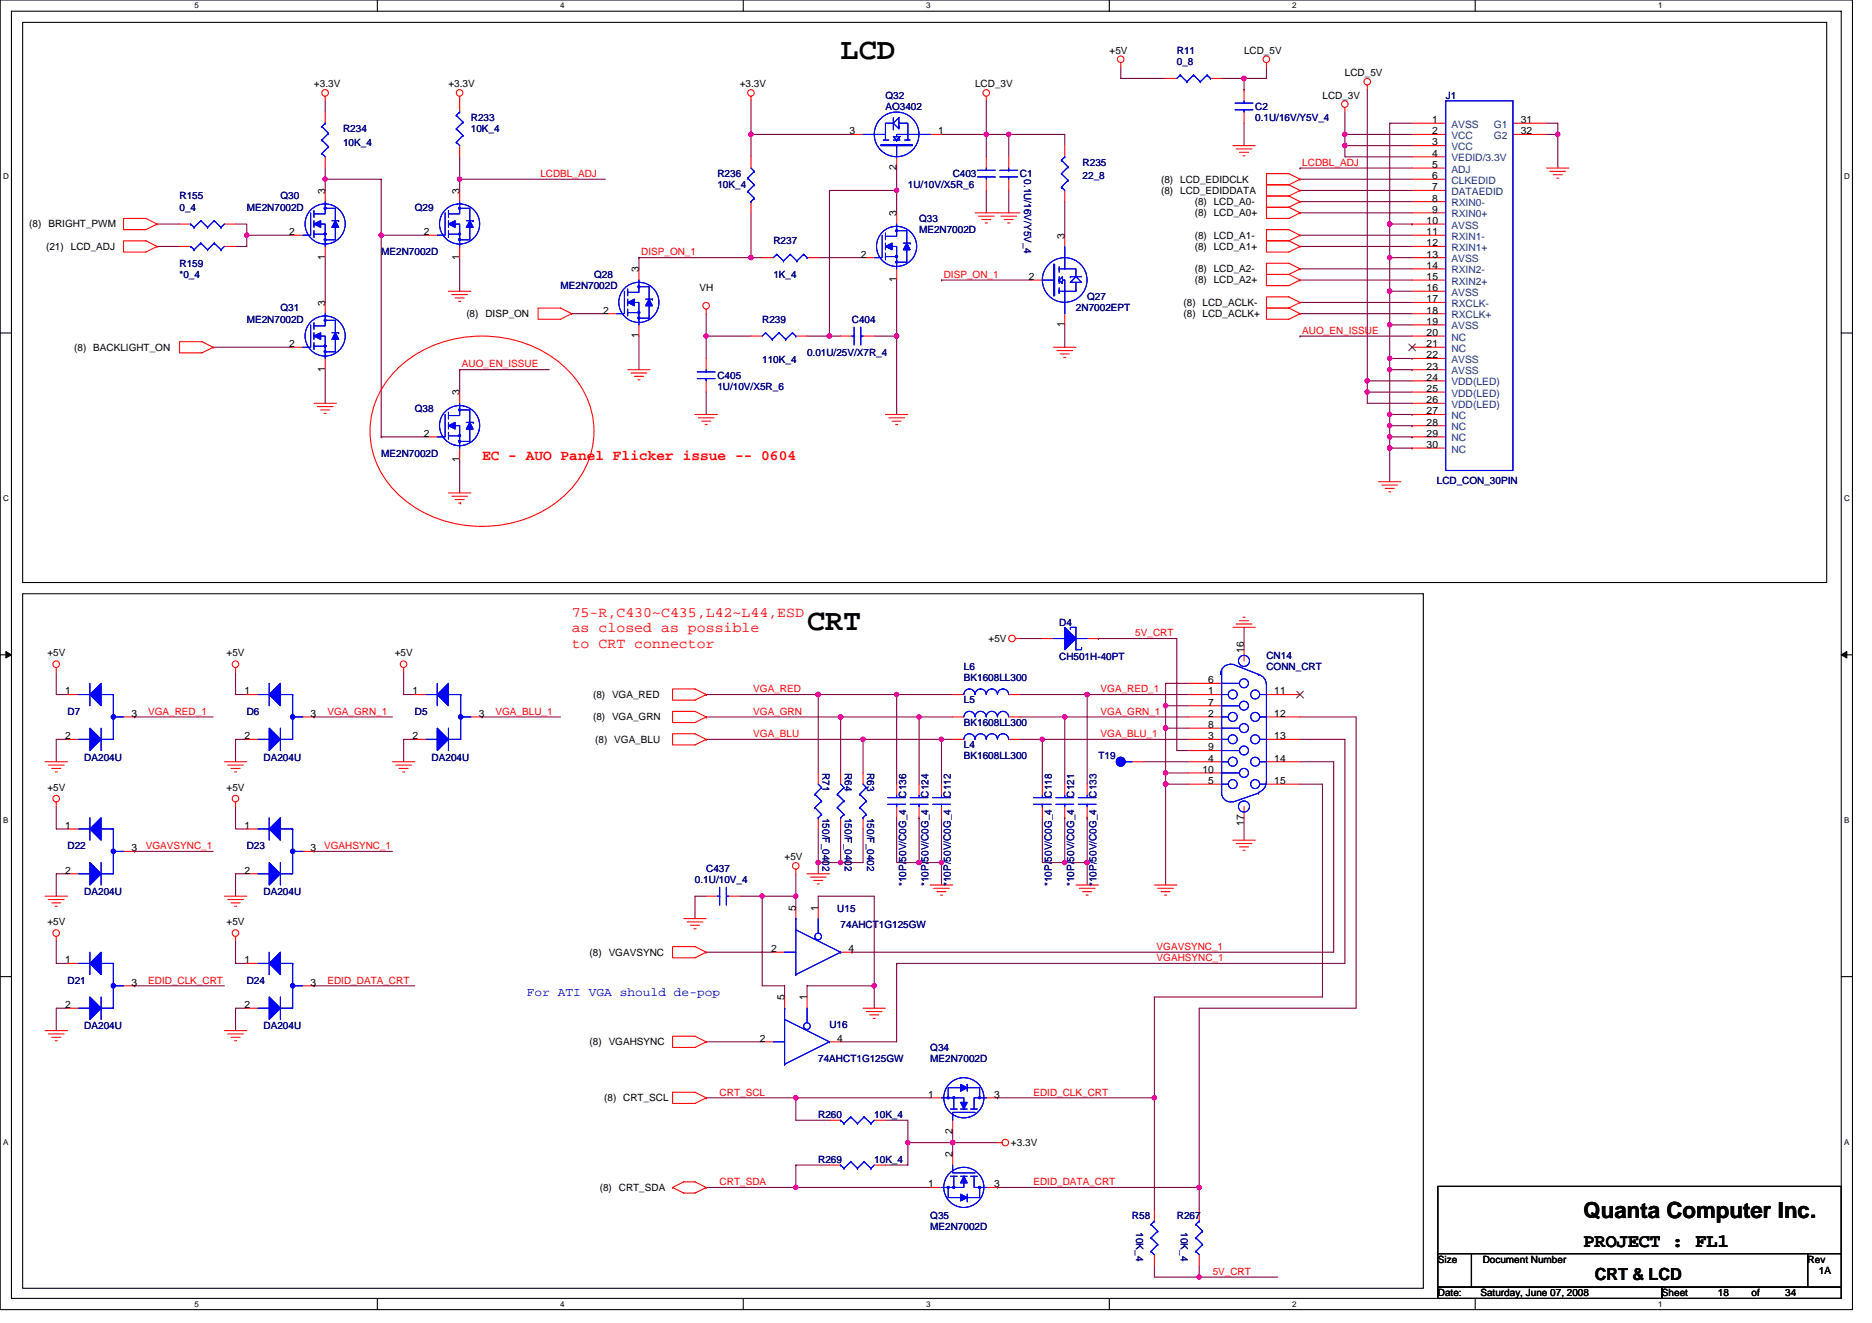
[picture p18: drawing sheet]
<svg xmlns="http://www.w3.org/2000/svg" width="297mm" height="210mm" viewBox="0 0 297 210" stroke-linecap="round" stroke-linejoin="round" font-family="sans-serif">
<defs><g id="words">
<g font-size="4.8">
<text x="133.4" y="9.3">LCD</text>
<text x="128.1" y="100">CRT</text>
</g>
<text font-size="3.5" x="251.3" y="193.3">Quanta Computer Inc.</text>
<text font-size="3" x="251.3" y="197.9">PROJECT : FL1</text>
<text font-size="2.6" x="253" y="203.2">CRT &amp; LCD</text>
<g font-size="2.3" fill="#f00">
<text x="76.5" y="73">EC - AUO Panel Flicker issue -- 0604</text>
<text x="90.7" y="97.9">75-R,C430~C435,L42~L44,ESD</text>
<text x="90.7" y="100.3">as closed as possible</text>
<text x="90.7" y="102.8">to CRT connector</text>
</g>
<text font-size="1.9" fill="#00f" x="83.6" y="158">For ATI VGA should de-pop</text>
<g font-size="1.6">
<text x="176.1" y="8.5">+5V</text>
<text x="197.4" y="8.5">LCD_5V</text>
<text x="49.8" y="13.9">+3.3V</text>
<text x="71.2" y="13.9">+3.3V</text>
<text x="117.4" y="13.9">+3.3V</text>
<text x="154.7" y="13.9">LCD_3V</text>
<text x="209.8" y="15.6">LCD_3V</text>
<text x="213.4" y="12.1">LCD_5V</text>
<text x="134.8" y="21.3">3</text>
<text x="148.9" y="21.3">1</text>
<text x="227.3" y="19.5">1</text>
<text x="227.3" y="21.3">2</text>
<text x="227.3" y="23.1">3</text>
<text x="241.3" y="19.5">31</text>
<text x="241.3" y="21.3">32</text>
<text x="142.3" y="27.1" transform="rotate(-90 142.3 27.1)">2</text>
<text x="184.2" y="29">(8) LCD_EDIDCLK</text>
<text x="227.3" y="24.9">4</text>
<text x="227.3" y="26.6">5</text>
<text x="227.3" y="28.4">6</text>
<text x="51.6" y="30.8" transform="rotate(-90 51.6 30.8)">3</text>
<text x="72.9" y="30.8" transform="rotate(-90 72.9 30.8)">3</text>
<text x="142.3" y="34.3" transform="rotate(-90 142.3 34.3)">3</text>
<text x="184.2" y="30.8">(8) LCD_EDIDDATA</text>
<text x="189.6" y="32.5">(8) LCD_A0-</text>
<text x="189.6" y="34.3">(8) LCD_A0+</text>
<text x="226.4" y="35.5">10</text>
<text x="227.3" y="30.2">7</text>
<text x="227.3" y="32">8</text>
<text x="227.3" y="33.8">9</text>
<text x="4.7" y="36.1">(8) BRIGHT_PWM</text>
<text x="7.3" y="39.6">(21) LCD_ADJ</text>
<text x="45.9" y="37.3">2</text>
<text x="51.6" y="41.3" transform="rotate(-90 51.6 41.3)">1</text>
<text x="67.2" y="37.3">2</text>
<text x="72.9" y="41.3" transform="rotate(-90 72.9 41.3)">1</text>
<text x="136.6" y="40.9">2</text>
<text x="168.9" y="37.9" transform="rotate(-90 168.9 37.9)">3</text>
<text x="189.6" y="37.9">(8) LCD_A1-</text>
<text x="189.6" y="39.6">(8) LCD_A1+</text>
<text x="226.4" y="37.3">11</text>
<text x="226.4" y="39.1">12</text>
<text x="226.4" y="40.9">13</text>
<text x="101.4" y="43.2" transform="rotate(-90 101.4 43.2)">3</text>
<text x="111" y="46.2">VH</text>
<text x="142.3" y="44.8" transform="rotate(-90 142.3 44.8)">1</text>
<text x="163.3" y="44.4">2</text>
<text x="189.6" y="43.2">(8) LCD_A2-</text>
<text x="189.6" y="45">(8) LCD_A2+</text>
<text x="226.4" y="42.7">14</text>
<text x="226.4" y="44.4">15</text>
<text x="226.4" y="46.2">16</text>
<text x="226.4" y="48">17</text>
<text x="51.6" y="48.5" transform="rotate(-90 51.6 48.5)">3</text>
<text x="74" y="50.3">(8) DISP_ON</text>
<text x="95.7" y="49.8">2</text>
<text x="101.4" y="53.7" transform="rotate(-90 101.4 53.7)">1</text>
<text x="168.9" y="51.9" transform="rotate(-90 168.9 51.9)">1</text>
<text x="187.8" y="48.5">(8) LCD_ACLK-</text>
<text x="187.8" y="50.3">(8) LCD_ACLK+</text>
<text x="226.4" y="49.8">18</text>
<text x="226.4" y="51.5">19</text>
<text x="226.4" y="53.3">20</text>
<text x="11.8" y="55.6">(8) BACKLIGHT_ON</text>
<text x="45.9" y="55.1">2</text>
<text x="51.6" y="59.1" transform="rotate(-90 51.6 59.1)">1</text>
<text x="226.4" y="55.1">21</text>
<text x="226.4" y="56.9">22</text>
<text x="226.4" y="58.7">23</text>
<text x="72.9" y="62.8" transform="rotate(-90 72.9 62.8)">3</text>
<text x="226.4" y="60.4">24</text>
<text x="226.4" y="62.2">25</text>
<text x="226.4" y="64">26</text>
<text x="226.4" y="65.8">27</text>
<text x="67.2" y="69.3">2</text>
<text x="226.4" y="67.5">28</text>
<text x="226.4" y="69.3">29</text>
<text x="226.4" y="71.1">30</text>
<text x="72.9" y="73.3" transform="rotate(-90 72.9 73.3)">1</text>
<text x="156.9" y="101.9">+5V</text>
<text x="7.5" y="104.2">+5V</text>
<text x="36" y="104.2">+5V</text>
<text x="62.6" y="104.2">+5V</text>
<text x="197.4" y="103.7" transform="rotate(-90 197.4 103.7)">16</text>
<text x="10.3" y="110.2">1</text>
<text x="20.8" y="113.8">3</text>
<text x="38.8" y="110.2">1</text>
<text x="49.3" y="113.8">3</text>
<text x="65.5" y="110.2">1</text>
<text x="76" y="113.8">3</text>
<text x="94.1" y="110.8">(8) VGA_RED</text>
<text x="191.7" y="110.2">1</text>
<text x="191.7" y="113.8">2</text>
<text x="191.7" y="108.4">6</text>
<text x="191.7" y="112">7</text>
<text x="202.2" y="113.8">12</text>
<text x="202.2" y="110.2">11</text>
<text x="10.3" y="117.3">2</text>
<text x="38.8" y="117.3">2</text>
<text x="65.5" y="117.3">2</text>
<text x="94.1" y="114.3">(8) VGA_GRN</text>
<text x="94.4" y="117.9">(8) VGA_BLU</text>
<text x="191.7" y="117.3">3</text>
<text x="191.7" y="115.5">8</text>
<text x="191.7" y="119.1">9</text>
<text x="202.2" y="117.3">13</text>
<text x="7.5" y="125.5">+5V</text>
<text x="36" y="125.5">+5V</text>
<text x="190.8" y="122.7">10</text>
<text x="191.7" y="120.9">4</text>
<text x="191.7" y="124.4">5</text>
<text x="202.2" y="124.4">15</text>
<text x="202.2" y="120.9">14</text>
<text x="10.3" y="131.6">1</text>
<text x="38.8" y="131.6">1</text>
<text x="197.4" y="131.1" transform="rotate(-90 197.4 131.1)">17</text>
<text x="20.8" y="135.1">3</text>
<text x="49.3" y="135.1">3</text>
<text x="124.5" y="136.5">+5V</text>
<text x="10.3" y="138.7">2</text>
<text x="38.8" y="138.7">2</text>
<text x="7.5" y="146.9">+5V</text>
<text x="36" y="146.9">+5V</text>
<text x="126.3" y="144.5" transform="rotate(-90 126.3 144.5)">5</text>
<text x="129.8" y="144.5" transform="rotate(-90 129.8 144.5)">1</text>
<text x="10.3" y="152.9">1</text>
<text x="38.8" y="152.9">1</text>
<text x="93.6" y="151.7">(8) VGAVSYNC</text>
<text x="122.4" y="151.1">2</text>
<text x="134.6" y="151.1">4</text>
<text x="10.3" y="160">2</text>
<text x="20.8" y="156.4">3</text>
<text x="38.8" y="160">2</text>
<text x="49.3" y="156.4">3</text>
<text x="124.5" y="158.8" transform="rotate(-90 124.5 158.8)">5</text>
<text x="128" y="158.8" transform="rotate(-90 128 158.8)">1</text>
<text x="93.6" y="165.9">(8) VGAHSYNC</text>
<text x="120.6" y="165.3">2</text>
<text x="132.9" y="165.3">4</text>
<text x="95.9" y="174.8">(8) CRT_SCL</text>
<text x="147.3" y="174.2">1</text>
<text x="151.1" y="180" transform="rotate(-90 151.1 180)">2</text>
<text x="157.8" y="174.2">3</text>
<text x="151.1" y="183.7" transform="rotate(-90 151.1 183.7)">2</text>
<text x="160.4" y="181.9">+3.3V</text>
<text x="95.2" y="189">(8) CRT_SDA</text>
<text x="147.3" y="188.4">1</text>
<text x="157.8" y="188.4">3</text>
<text x="228.2" y="200.4">Size</text>
<text x="235.3" y="200.4">Document Number</text>
<text x="286.8" y="200.4">Rev</text>
<text x="288.6" y="202.2">1A</text>
<text x="228.2" y="205.7">Date:</text>
<text x="234.9" y="205.7">Saturday, June 07, 2008</text>
<text x="263.7" y="205.7">Sheet</text>
<text x="272.6" y="205.7">18</text>
<text x="277.9" y="205.7">of</text>
<text x="283.3" y="205.7">34</text>
</g>
<g font-size="1.6" fill="#000080">
<text x="186.7" y="8.5">R11</text>
<text x="186.7" y="10.3">0_8</text>
<text x="140.5" y="15.6">Q32</text>
<text x="140.5" y="17.4">AO3402</text>
<text x="199.2" y="17.4">C2</text>
<text x="229.4" y="15.6">J1</text>
<text x="54.4" y="21">R234</text>
<text x="54.4" y="23.1">10K_4</text>
<text x="74.7" y="19.2">R233</text>
<text x="74.7" y="21">10K_4</text>
<text x="199.2" y="19.2">0.1U/16V/Y5V_4</text>
<text x="113.8" y="28.1">R236</text>
<text x="113.8" y="29.9">10K_4</text>
<text x="144.1" y="29.9">1U/10V/X5R_6</text>
<text x="151.2" y="28.1">C403</text>
<text x="161.8" y="28.1">C1</text>
<text x="162.5" y="28.4" transform="rotate(90 162.5 28.4)">0.1U/16V/Y5V_4</text>
<text x="171.8" y="26.3">R235</text>
<text x="171.8" y="28.4">22_8</text>
<text x="28.5" y="31.6">R155</text>
<text x="28.5" y="33.4">0_4</text>
<text x="39.2" y="33.4">ME2N7002D</text>
<text x="44.5" y="31.6">Q30</text>
<text x="65.8" y="33.4">Q29</text>
<text x="145.8" y="35.2">Q33</text>
<text x="60.5" y="40.5">ME2N7002D</text>
<text x="122.7" y="38.8">R237</text>
<text x="145.8" y="37">ME2N7002D</text>
<text x="28.5" y="42.3">R159</text>
<text x="28.5" y="44.1">*0_4</text>
<text x="88.9" y="45.9">ME2N7002D</text>
<text x="94.3" y="44.1">Q28</text>
<text x="122.7" y="44.1">1K_4</text>
<text x="172.5" y="47.6">Q27</text>
<text x="39.2" y="51.2">ME2N7002D</text>
<text x="44.5" y="49.4">Q31</text>
<text x="120.9" y="51.2">R239</text>
<text x="135.2" y="51.2">C404</text>
<text x="170.7" y="49.4">2N7002EPT</text>
<text x="120.9" y="57.6">110K_4</text>
<text x="128.1" y="56.5">0.01U/25V/X7R_4</text>
<text x="65.8" y="65.4">Q38</text>
<text x="113.8" y="60.1">C405</text>
<text x="113.8" y="61.9">1U/10V/X5R_6</text>
<text x="60.5" y="72.5">ME2N7002D</text>
<text x="228" y="76.8">LCD_CON_30PIN</text>
<text x="168.1" y="99.4">D4</text>
<text x="152.9" y="106.3">L6</text>
<text x="168.1" y="104.7">CH501H-40PT</text>
<text x="201" y="104.5">CN14</text>
<text x="201" y="106.3">CONN_CRT</text>
<text x="10.7" y="113.4">D7</text>
<text x="39.2" y="113.4">D6</text>
<text x="65.8" y="113.4">D5</text>
<text x="152.9" y="111.7">L5</text>
<text x="152.9" y="108.1">BK1608LL300</text>
<text x="152.9" y="115.2">BK1608LL300</text>
<text x="152.9" y="118.8">L4</text>
<text x="13.4" y="120.7">DA204U</text>
<text x="41.8" y="120.7">DA204U</text>
<text x="68.5" y="120.7">DA204U</text>
<text x="130.5" y="122.7" transform="rotate(90 130.5 122.7)">R71</text>
<text x="134" y="122.7" transform="rotate(90 134 122.7)">R64</text>
<text x="137.6" y="122.7" transform="rotate(90 137.6 122.7)">R63</text>
<text x="152.9" y="120.5">BK1608LL300</text>
<text x="174.3" y="120.5">T19</text>
<text x="130.5" y="129.8" transform="rotate(90 130.5 129.8)">150/F_0402</text>
<text x="134" y="129.8" transform="rotate(90 134 129.8)">150/F_0402</text>
<text x="137.6" y="129.8" transform="rotate(90 137.6 129.8)">150/F_0402</text>
<text x="143.8" y="126.6" transform="rotate(-90 143.8 126.6)">C136</text>
<text x="147.3" y="126.6" transform="rotate(-90 147.3 126.6)">C124</text>
<text x="150.9" y="126.6" transform="rotate(-90 150.9 126.6)">C112</text>
<text x="166.9" y="126.6" transform="rotate(-90 166.9 126.6)">C118</text>
<text x="170.4" y="126.6" transform="rotate(-90 170.4 126.6)">C121</text>
<text x="174" y="126.6" transform="rotate(-90 174 126.6)">C133</text>
<text x="10.7" y="134.8">D22</text>
<text x="39.2" y="134.8">D23</text>
<text x="13.4" y="142">DA204U</text>
<text x="41.8" y="142">DA204U</text>
<text x="110.3" y="140.1">0.1U/10V_4</text>
<text x="112.1" y="138.3">C437</text>
<text x="143.8" y="140.6" transform="rotate(-90 143.8 140.6)">*10P/50V/C0G_4</text>
<text x="147.3" y="140.6" transform="rotate(-90 147.3 140.6)">*10P/50V/C0G_4</text>
<text x="150.9" y="140.6" transform="rotate(-90 150.9 140.6)">*10P/50V/C0G_4</text>
<text x="166.9" y="140.6" transform="rotate(-90 166.9 140.6)">*10P/50V/C0G_4</text>
<text x="170.4" y="140.6" transform="rotate(-90 170.4 140.6)">*10P/50V/C0G_4</text>
<text x="174" y="140.6" transform="rotate(-90 174 140.6)">*10P/50V/C0G_4</text>
<text x="132.9" y="144.7">U15</text>
<text x="133.4" y="147.2">74AHCT1G125GW</text>
<text x="10.7" y="156.1">D21</text>
<text x="39.2" y="156.1">D24</text>
<text x="13.4" y="163.4">DA204U</text>
<text x="41.8" y="163.4">DA204U</text>
<text x="131.6" y="163.2">U16</text>
<text x="147.6" y="166.8">Q34</text>
<text x="129.8" y="168.6">74AHCT1G125GW</text>
<text x="147.6" y="168.6">ME2N7002D</text>
<text x="129.8" y="177.4">R260</text>
<text x="138.7" y="177.4">10K_4</text>
<text x="129.8" y="184.6">R269</text>
<text x="138.7" y="184.6">10K_4</text>
<text x="147.6" y="193.4">Q35</text>
<text x="147.6" y="195.2">ME2N7002D</text>
<text x="179.6" y="193.4">R58</text>
<text x="180.3" y="195.6" transform="rotate(90 180.3 195.6)">10K_4</text>
<text x="186.7" y="193.4">R267</text>
<text x="187.4" y="195.6" transform="rotate(90 187.4 195.6)">10K_4</text>
</g>
<g font-size="1.6" fill="#004080">
<text x="230.3" y="20.3">AVSS</text>
<text x="230.3" y="22.1">VCC</text>
<text x="230.3" y="23.8">VCC</text>
<text x="237" y="20.3">G1</text>
<text x="237" y="22.1">G2</text>
<text x="230.3" y="25.6">VEDID/3.3V</text>
<text x="230.3" y="27.4">ADJ</text>
<text x="230.3" y="29.2">CLKEDID</text>
<text x="230.3" y="30.9">DATAEDID</text>
<text x="230.3" y="32.7">RXIN0-</text>
<text x="230.3" y="34.5">RXIN0+</text>
<text x="230.3" y="36.3">AVSS</text>
<text x="230.3" y="38.1">RXIN1-</text>
<text x="230.3" y="39.8">RXIN1+</text>
<text x="230.3" y="41.6">AVSS</text>
<text x="230.3" y="43.4">RXIN2-</text>
<text x="230.3" y="45.2">RXIN2+</text>
<text x="230.3" y="46.9">AVSS</text>
<text x="230.3" y="48.7">RXCLK-</text>
<text x="230.3" y="50.5">RXCLK+</text>
<text x="230.3" y="52.3">AVSS</text>
<text x="230.3" y="54.1">NC</text>
<text x="230.3" y="55.8">NC</text>
<text x="230.3" y="57.6">AVSS</text>
<text x="230.3" y="59.4">AVSS</text>
<text x="230.3" y="61.2">VDD(LED)</text>
<text x="230.3" y="62.9">VDD(LED)</text>
<text x="230.3" y="64.7">VDD(LED)</text>
<text x="230.3" y="66.5">NC</text>
<text x="230.3" y="68.3">NC</text>
<text x="230.3" y="70.1">NC</text>
<text x="230.3" y="71.8">NC</text>
</g>
<g font-size="1.6" fill="#f00">
<text x="85.7" y="28.1">LCDBL_ADJ</text>
<text x="206.6" y="26.3">LCDBL_ADJ</text>
<text x="101.7" y="40.5">DISP_ON_1</text>
<text x="149.8" y="44.1">DISP_ON_1</text>
<text x="206.6" y="53">AUO_EN_ISSUE</text>
<text x="73.3" y="58.3">AUO_EN_ISSUE</text>
<text x="180.1" y="101">5V_CRT</text>
<text x="23.5" y="113.4">VGA_RED_1</text>
<text x="52" y="113.4">VGA_GRN_1</text>
<text x="78.6" y="113.4">VGA_BLU_1</text>
<text x="119.5" y="113.4">VGA_GRN</text>
<text x="119.5" y="109.9">VGA_RED</text>
<text x="174.6" y="109.9">VGA_RED_1</text>
<text x="174.6" y="113.4">VGA_GRN_1</text>
<text x="119.5" y="117">VGA_BLU</text>
<text x="174.6" y="117">VGA_BLU_1</text>
<text x="23.2" y="134.8">VGAVSYNC_1</text>
<text x="51.4" y="134.8">VGAHSYNC_1</text>
<text x="183.5" y="152.5">VGAHSYNC_1</text>
<text x="183.5" y="150.8">VGAVSYNC_1</text>
<text x="23.5" y="156.1">EDID_CLK_CRT</text>
<text x="52" y="156.1">EDID_DATA_CRT</text>
<text x="114.2" y="173.9">CRT_SCL</text>
<text x="164" y="173.9">EDID_CLK_CRT</text>
<text x="114.2" y="188.1">CRT_SDA</text>
<text x="164" y="188.1">EDID_DATA_CRT</text>
<text x="192.4" y="202.3">5V_CRT</text>
</g>
<g font-size="1.3">
<text x="30.8" y="1.3">5</text>
<text x="88.9" y="1.3">4</text>
<text x="147" y="1.3">3</text>
<text x="205" y="1.3">2</text>
<text x="263.1" y="1.3">1</text>
<text x=".5" y="28.4">D</text>
<text x="292.6" y="28.4">D</text>
<text x=".5" y="79.5">C</text>
<text x="292.6" y="79.5">C</text>
<text x=".5" y="130.6">B</text>
<text x="292.6" y="130.6">B</text>
<text x=".5" y="181.7">A</text>
<text x="292.6" y="181.7">A</text>
<text x="30.8" y="207.4">5</text>
<text x="88.9" y="207.4">4</text>
<text x="147" y="207.4">3</text>
<text x="205" y="207.4">2</text>
<text x="263.1" y="207.4">1</text>
</g>
</g></defs>
<path d="M0 0h293.9v207.9h-293.9zM1.8 1.8h290.4v204.3h-290.4z" fill="none" stroke="#000" stroke-width=".17"/>
<g fill="#fff">
<path d="M30.8 .2h.7v1.4h-.7z"/>
<path d="M30.8 206.3h.7v1.4h-.7z"/>
</g>
<path d="M59.9 0v1.8M59.9 206.1v1.8" fill="none" stroke="#000" stroke-width=".17"/>
<g fill="#fff">
<path d="M88.9 .2h.7v1.4h-.7z"/>
<path d="M88.9 206.3h.7v1.4h-.7z"/>
</g>
<path d="M117.9 0v1.8M117.9 206.1v1.8" fill="none" stroke="#000" stroke-width=".17"/>
<g fill="#fff">
<path d="M147 .2h.7v1.4h-.7z"/>
<path d="M147 206.3h.7v1.4h-.7z"/>
</g>
<path d="M176 0v1.8M176 206.1v1.8" fill="none" stroke="#000" stroke-width=".17"/>
<g fill="#fff">
<path d="M205 .2h.7v1.4h-.7z"/>
<path d="M205 206.3h.7v1.4h-.7z"/>
</g>
<path d="M234.1 0v1.8M234.1 206.1v1.8" fill="none" stroke="#000" stroke-width=".17"/>
<g fill="#fff">
<path d="M263.1 .2h.7v1.4h-.7z"/>
<path d="M263.1 206.3h.7v1.4h-.7z"/>
<path d="M.5 27.3h.9v1.4h-.9z"/>
<path d="M292.6 27.3h.9v1.4h-.9z"/>
<path d="M.5 78.4h.9v1.4h-.9z"/>
<path d="M292.6 78.4h.9v1.4h-.9z"/>
</g>
<path d="M0 52.9h1.8M292.2 52.9h1.7" fill="none" stroke="#000" stroke-width=".17"/>
<g fill="#fff">
<path d="M.5 129.5h.8v1.4h-.8z"/>
<path d="M292.6 129.5h.9v1.4h-.9z"/>
</g>
<path d="M0 103.9h1.8M292.2 103.9h1.7" fill="none" stroke="#000" stroke-width=".17"/>
<path d="M.9 103.4l.9 .5-.9 .5zM292.2 103.9l.8-.5v1z" fill="#000" stroke="#000" stroke-width=".16"/>
<g fill="#fff">
<path d="M.5 180.5h.8v1.4h-.8z"/>
<path d="M292.6 180.5h.9v1.4h-.9z"/>
</g>
<path d="M3.6 3.6h286.3v88.9h-286.3zM3.6 94.2h222.2v110.3h-222.2zM0 155h1.8M292.2 155h1.7M228.2 188.3h64v10.7h-64zM228.2 199h5.3v5.3h-5.3zM233.5 199h53.3v5.3h-53.3zM286.8 199h5.4v5.3h-5.4zM228.2 204.3h35.5v1.8h-35.5zM263.7 204.3h28.5v1.8h-28.5z" fill="none" stroke="#000" stroke-width=".17"/>
<g fill="none" stroke="#800040" stroke-width=".17">
<path d="M51.6 16v1.8M119.2 16v5.3M156.5 16v5.3M177.8 10.7v1.7h7.2M193.8 12.4h3.6M197.4 14.2h.1M197.4 19.6v3.5M197.4 12.4v1.8M201 10.7v1.7h-3.6M213.4 17.8v3.5M217 14.2v46.3M224.1 19.6h-3.6v16h3.6"/>
<path d="M245.4 19.6h1.8v1.7M24.9 35.6h3.6M24.9 39.1h3.6M37.4 35.6h1.8v1.7M39.2 37.3h.1M39.2 37.3v1.8h-1.8M39.2 37.3h7.1M51.6 28.4h.1M51.6 26.7v1.7h8.9v8.9M51.6 28.4v1.8M60.5 37.3h7.1M60.5 37.3v32"/>
<path d="M72.9 28.4h.1M72.9 24.9v3.5M72.9 28.4v1.8M72.9 28.4h23.2M119.2 21.3h.1M119.2 21.3v3.6M119.2 33.8v7.1M119.2 21.3h16M131.6 30.2h10.7M131.6 30.2h.1M131.6 30.2v23.1M142.3 30.2h.1"/>
<path d="M142.3 26.7v3.5M142.3 30.2v3.6M149.4 21.3h7.1M156.5 30.2v3.6M156.5 21.3h.1M156.5 21.3h3.6M156.5 21.3v3.6M160.1 21.3h8.8v1.8M160.1 21.3v3.6M160.1 21.3h.1M160.1 30.2v3.6M168.9 32v5.3"/>
<path d="M206.3 26.7h.1M206.3 32h17.8M206.3 33.8h17.8M206.3 39.1h17.8M206.3 37.3h17.8M206.3 30.2h17.8M206.3 28.4h17.8M206.3 26.7h17.8M213.4 23.1v1.8h10.7M213.4 23.1h.1M213.4 21.3h.1M213.4 21.3v1.8"/>
<path d="M213.4 21.3h10.7M213.4 23.1h10.7M220.5 35.6v16M224.1 35.6h.1M245.4 21.3h1.8M247.2 21.3h.1M247.2 21.3v5.4M33.8 55.1h12.5M51.6 40.9v7.1M51.6 58.7v5.3M72.9 40.9v5.3M72.9 58.7h.1"/>
<path d="M72.9 58.7v3.5M72.9 58.7h14.3M90.7 49.8h5.4M101.4 40.9h.1M101.4 53.3v5.4M101.4 40.9v1.8M101.4 40.9h17.8M112.1 53.3h.1M112.1 49.8v3.5M112.1 53.3v3.6M112.1 53.3h7.1M119.2 40.9h1.7"/>
<path d="M128.1 53.3h3.5M129.8 40.9h7.1M131.6 53.3h1.8M138.7 53.3h3.6M142.3 53.3h.1M142.3 44.4v8.9M142.3 53.3v12.5M149.4 44.4h.1M149.4 44.4h14.2M168.9 51.6v3.5M206.3 44.4h17.8M206.3 42.7h17.8"/>
<path d="M206.3 49.8h17.8M206.3 48h17.8M206.3 53.3h.1M206.3 53.3h17.8M220.5 40.9h.1M220.5 40.9h3.6M220.5 46.2h.1M220.5 46.2h3.6M220.5 51.6h.1M220.5 51.6h3.6M220.5 51.6v5.3M220.5 58.7v7.1"/>
<path d="M220.5 56.9v1.8M220.5 58.7h3.6M220.5 56.9h3.6M224.1 58.7h.1M224.1 56.9h.1M60.5 69.3h.1M60.5 69.3h7.1M72.9 72.9v5.3M112.1 62.2v3.6M217 62.2v1.8h7.1M217 62.2h.1M217 60.5h.1"/>
<path d="M217 60.5v1.7M217 62.2h7.1M217 60.5h7.1M220.5 65.8v1.8h3.6M220.5 67.6v1.7h3.6M220.5 69.3v1.8h3.6M220.5 71.1v5.4M220.5 65.8h3.6M224.1 65.8h.1M224.1 67.6h.1M224.1 69.3h.1M224.1 71.1h.1"/>
<path d="M197.4 99.6v3.5M8.9 106.7v3.5h1.8M10.7 117.3h-1.8v3.6M21.4 113.8h.1M21.4 113.8h12.4M37.4 106.7v3.5h1.8M39.2 117.3h-1.8v3.6M49.8 113.8h.1M49.8 113.8h12.5M64 106.7v3.5h1.8M65.8 117.3h-1.8v3.6M76.5 113.8h.1"/>
<path d="M76.5 113.8h12.4M112.1 117.3h.1M112.1 113.8h.1M112.1 110.2h.1M112.1 117.3h24.8M112.1 113.8h21.3M112.1 110.2h30.2M129.8 110.2v12.5M133.4 113.8v8.9M133.4 113.8h12.4v10.7M133.4 113.8h.1M136.9 117.3v5.4"/>
<path d="M136.9 117.3h12.5M142.3 110.2h.1M142.3 110.2v14.3M142.3 110.2h8.9M145.8 113.8h.1M145.8 113.8h5.4M149.4 117.3h1.8M149.4 117.3h.1M149.4 117.3v7.2M161.8 101.3h3.6M161.8 110.2h10.7M161.8 117.3h3.6"/>
<path d="M161.8 113.8h7.1M165.4 117.3h.1M165.4 117.3v7.2M165.4 117.3h23.1M168.9 113.8h.1M168.9 113.8v10.7M168.9 113.8h19.6M172.5 110.2h.1M172.5 110.2v14.3M172.5 110.2h16M174.3 101.3h.1M174.3 101.3h12.4v17.8h1.8"/>
<path d="M185 115.6h.1M185 112h3.5M185 112h.1M185 115.6v7.1M185 115.6h3.5M185 112v3.6M188.5 108.5h-3.5v3.5M206.3 113.8h8.9v46.2h-24.9v28.5M206.3 117.3h7.1v35.6h-71.1M8.9 128v3.6h1.8M10.7 138.7h-1.8v3.5M21.4 135.1h.1"/>
<path d="M21.4 135.1h12.4M37.4 128v3.6h1.8M39.2 138.7h-1.8v3.5M49.8 135.1h.1M49.8 135.1h12.5M126.3 138.7v3.5M129.8 136.9h.1M129.8 136.9v1.8M129.8 131.6v5.3M129.8 136.9h3.6M133.4 131.6v5.3M136.9 131.6v5.3h-3.5"/>
<path d="M142.3 129.8v7.1h3.5M145.8 129.8h.1M145.8 136.9h3.6M145.8 129.8v7.1M149.4 129.8h.1M149.4 136.9v3.6M149.4 129.8v7.1M165.4 129.8v7.1h3.5M168.9 129.8h.1M168.9 136.9h3.6M168.9 129.8v7.1M172.5 129.8h.1"/>
<path d="M172.5 136.9v3.6M172.5 129.8v7.1M181.4 120.9h7.1M185 122.7h.1M185 124.5h3.5M185 122.7h3.5M185 124.5h.1M185 122.7v17.8M197.4 129.8v3.5M206.3 124.5h3.5v33.7h-26.6v16M206.3 120.9h5.3v30.2h-76.4M8.9 149.4v3.5h1.8"/>
<path d="M21.4 156.5h.1M21.4 156.5h14.2M37.4 149.4v3.5h1.8M49.8 156.5h.1M49.8 156.5h16M112.1 142.2h-1.8v3.6M112.1 151.1h10.6M117.4 142.2h3.5M120.9 142.2h.1M120.9 142.2v14.3h3.6v1.7M120.9 142.2h5.4M126.3 142.2v1.8"/>
<path d="M129.8 144v-1.8h8.9v14.3M135.2 151.1h.1M138.7 156.5h.1M138.7 156.5h-10.6v1.7M138.7 156.5v3.5M142.3 152.9v12.5h-8.9M142.3 152.9h.1M10.7 160h-1.8v3.6M39.2 160h-1.8v3.6M112.1 165.4h8.8M112.1 174.2h.1M112.1 174.2h35.5"/>
<path d="M126.3 174.2h.1M126.3 174.2v3.6h5.3M140.5 177.8h3.6v3.6M151.2 179.6v1.8M158.3 174.2h.1M158.3 174.2h24.9M183.2 174.2h.1M183.2 174.2v17.8M112.1 188.5h.1M112.1 188.5h35.5M126.3 188.5h.1M131.6 184.9h-5.3v3.6"/>
<path d="M144.1 181.4h.1M144.1 181.4v3.5h-3.6M144.1 181.4h14.2M151.2 181.4v1.7M151.2 181.4h.1M158.3 188.5h.1M158.3 188.5h32M190.3 188.5h.1M190.3 188.5v3.5M183.2 200.9v1.8h7.1M190.3 200.9v1.8M190.3 202.7h.1"/>
<path d="M190.3 202.7h12.4"/>
</g>
<g fill="#f0f" stroke="#f0f" stroke-width=".17">
<circle cx="184.9" cy="115.6" r=".35"/>
<circle cx="138.7" cy="156.5" r=".35"/>
<circle cx="184.9" cy="124.4" r=".35"/>
<circle cx="184.9" cy="122.7" r=".35"/>
<circle cx="151.2" cy="181.3" r=".35"/>
<circle cx="136.9" cy="117.3" r=".35"/>
<circle cx="133.4" cy="113.8" r=".35"/>
<circle cx="129.8" cy="110.2" r=".35"/>
<circle cx="183.2" cy="174.2" r=".35"/>
<circle cx="190.3" cy="188.5" r=".35"/>
<circle cx="126.3" cy="174.2" r=".35"/>
<circle cx="126.3" cy="142.2" r=".35"/>
<circle cx="120.9" cy="142.2" r=".35"/>
<circle cx="144" cy="181.3" r=".35"/>
<circle cx="126.3" cy="188.5" r=".35"/>
<circle cx="184.9" cy="112" r=".35"/>
<circle cx="190.3" cy="202.7" r=".35"/>
<circle cx="133.4" cy="136.9" r=".35"/>
<circle cx="129.8" cy="136.9" r=".35"/>
<circle cx="142.3" cy="110.2" r=".35"/>
<circle cx="145.8" cy="113.8" r=".35"/>
<circle cx="172.5" cy="110.2" r=".35"/>
<circle cx="168.9" cy="113.8" r=".35"/>
<circle cx="165.4" cy="117.3" r=".35"/>
<circle cx="145.8" cy="136.9" r=".35"/>
<circle cx="149.4" cy="136.9" r=".35"/>
<circle cx="149.4" cy="117.3" r=".35"/>
<circle cx="168.9" cy="136.9" r=".35"/>
<circle cx="172.5" cy="136.9" r=".35"/>
<circle cx="72.9" cy="28.4" r=".35"/>
<circle cx="51.6" cy="28.4" r=".35"/>
<circle cx="119.2" cy="40.9" r=".35"/>
<circle cx="142.3" cy="30.2" r=".35"/>
<circle cx="112" cy="53.3" r=".35"/>
<circle cx="142.3" cy="53.3" r=".35"/>
<circle cx="131.6" cy="53.3" r=".35"/>
<circle cx="156.5" cy="21.3" r=".35"/>
<circle cx="119.2" cy="21.3" r=".35"/>
<circle cx="247.2" cy="21.3" r=".35"/>
<circle cx="220.5" cy="35.5" r=".35"/>
<circle cx="220.5" cy="40.9" r=".35"/>
<circle cx="220.5" cy="46.2" r=".35"/>
<circle cx="220.5" cy="51.5" r=".35"/>
<circle cx="220.5" cy="58.7" r=".35"/>
<circle cx="220.5" cy="56.9" r=".35"/>
<circle cx="213.4" cy="23.1" r=".35"/>
<circle cx="213.4" cy="21.3" r=".35"/>
<circle cx="216.9" cy="62.2" r=".35"/>
<circle cx="216.9" cy="60.4" r=".35"/>
<circle cx="39.1" cy="37.3" r=".35"/>
<circle cx="220.5" cy="65.8" r=".35"/>
<circle cx="220.5" cy="67.6" r=".35"/>
<circle cx="220.5" cy="69.3" r=".35"/>
<circle cx="220.5" cy="71.1" r=".35"/>
<circle cx="197.4" cy="12.4" r=".35"/>
<circle cx="160" cy="21.3" r=".35"/>
<circle cx="60.5" cy="37.3" r=".35"/>
</g>
<g fill="none" stroke="#f00" stroke-width=".17">
<path d="M51.6 15.3v.7M51.6 17.8v1.8M72.9 15.3v2.5M119.2 15.3v.7M156.5 15.3v.7M177.8 9.9v.8M185 12.4h1.7M192.1 12.4h1.7M197.4 14.2v1.8M197.4 17.8v1.8M201 9.9v.8M213.4 17.1v.7"/>
<path d="M217 13.5v.7M224.1 19.6h5.3M240.1 19.6h5.3M19.6 34.7h3.6l1.7 .9-1.7 .8h-3.6zM19.6 38.2h3.6l1.7 .9-1.7 .9h-3.6zM24.9 35.6h.1M24.9 39.1h.1M28.5 35.6h1.8M28.5 39.1h1.8M35.6 35.6h1.8M35.6 39.1h1.8M46.3 37.3h1.7"/>
<path d="M51.6 24.9v1.8M51.6 30.2v1.8M51.6 39.1v1.8M67.6 37.3h1.8M72.9 23.1v1.8M72.9 30.2v1.8M72.9 39.1v1.8M119.2 24.9v1.8M119.2 32v1.8M135.2 21.3h1.7M142.3 24.9v1.8M142.3 33.8v1.8"/>
<path d="M147.6 21.3h1.8M154.7 33.8h7.1M155.3 34.3h2.5M155.8 34.8h1.4M156.3 35.4h.4M156.5 24.9v1.8M156.5 28.4v1.8M158.8 34.3h2.5M159.3 34.8h1.5M159.9 35.4h.3M160.1 24.9v1.8M160.1 28.4v1.8"/>
<path d="M168.9 23.1v1.8M168.9 30.2v1.8M168.9 37.3v1.8M195.6 23.1h3.6M196.1 23.6h2.5M196.7 24.2h1.4M197.2 24.7h.4M204.5 31.1h-3.5v1.8h3.5M204.5 32.9h-3.5v1.8h3.5l1.8-.9M204.5 38.2h-3.5v1.8h3.5l1.8-.9M204.5 29.3h-3.5v1.8h3.5M204.5 31.1l1.8 .9"/>
<path d="M204.5 32.9l1.8 .9M204.5 38.2l1.8 .9M204.5 29.3l1.8 .9M206.3 32h.1M206.3 33.8h.1M206.3 37.3l-1.8-.9h-3.5v1.8h3.5M206.3 37.3h.1M206.3 39.1h.1M206.3 28.4l-1.8-.8h-3.5v1.7h3.5M206.3 28.4h.1M206.3 30.2h.1M206.3 32l-1.8 .9"/>
<path d="M206.3 37.3l-1.8 .9M206.3 28.4l-1.8 .9M206.3 30.2l-1.8 .9M224.1 21.3h5.3M224.1 23.1h5.3M224.1 24.9h5.3M224.1 26.7h5.3M224.1 28.4h5.3M224.1 30.2h5.3M224.1 32h5.3M224.1 33.8h5.3M224.1 35.6h5.3"/>
<path d="M224.1 37.3h5.3M224.1 39.1h5.3M240.1 21.3h5.3M245.4 26.7h3.6M245.9 27.2h2.5M246.5 27.7h1.4M247 28.3h.4M28.5 54.2h3.5l1.8 .9-1.8 .9h-3.5zM33.8 55.1h.1M46.3 55.1h1.7M51.6 48v1.8M51.6 56.9v1.8"/>
<path d="M63.4 58.3a20 20 0 0 1 26.2 0 13.5 13.5 0 0 1 0 20.3 20 20 0 0 1-26.2 0 13.5 13.5 0 0 1 0-20.3zM71.2 46.2h3.5M71.7 46.8h2.5M72.2 47.3h1.5M72.8 47.8h.3M85.4 48.9h3.5l1.8 .9-1.8 .9h-3.5zM90.7 49.8h.1M96.1 49.8h1.7M99.6 58.7h3.6M100.1 59.2h2.5M100.7 59.7h1.4M101.4 42.7v1.7"/>
<path d="M101.4 51.6v1.7M112.1 49.1v.7M112.1 56.9v1.8M119.2 53.3h1.7M120.9 40.9h1.8M126.3 53.3h1.8M128.1 40.9h1.7M133.4 53.3h1.8M136.9 40.9h1.8M136.9 53.3h1.8M142.3 42.7v1.7M163.6 44.4h1.8"/>
<path d="M167.2 55.1h3.5M167.7 55.6h2.5M168.2 56.2h1.5M168.8 56.7h.3M168.9 49.8v1.8M204.5 43.6h-3.5v1.7h3.5l1.8-.9M204.5 48.9h-3.5v1.8h3.5l1.8-.9M204.5 43.6l1.8 .8M204.5 48.9l1.8 .9M206.3 42.7l-1.8-.9h-3.5v1.8h3.5M206.3 42.7h.1M206.3 44.4h.1"/>
<path d="M206.3 48l-1.8-.9h-3.5v1.8h3.5M206.3 48h.1M206.3 49.8h.1M206.3 42.7l-1.8 .9M206.3 48l-1.8 .9M224.1 40.9h5.3M224.1 42.7h5.3M224.1 44.4h5.3M224.1 46.2h5.3M224.1 48h5.3M224.1 49.8h5.3M224.1 51.6h5.3"/>
<path d="M224.1 53.3h5.3M224.1 55.1h5.3M224.1 56.9h5.3M224.1 58.7h5.3M49.8 64h3.6M50.4 64.5h2.4M50.9 65.1h1.4M51.4 65.6h.4M67.6 69.3h1.8M71.2 78.2h3.5M71.7 78.8h2.5M72.2 79.3h1.5"/>
<path d="M72.8 79.8h.3M72.9 62.2v1.8M72.9 71.1v1.8M73.1 79.8h.1M101.2 60.3h.4M110.3 65.8h3.5M110.8 66.3h2.5M111.3 66.8h1.5M111.9 67.4h.3M112.1 60.5v1.7M140.5 65.8h3.6M141 66.3h2.5"/>
<path d="M141.6 66.8h1.4M142.1 67.4h.3M218.7 76.5h3.6M219.3 77h2.5M219.8 77.5h1.4M220.3 78.1h.4M224.1 60.5h5.3M224.1 62.2h5.3M224.1 64h5.3M224.1 65.8h5.3M224.1 67.6h5.3M224.1 69.3h5.3"/>
<path d="M224.1 71.1h5.3M195.6 99.6h3.6M196.1 99h2.5M196.7 98.5h1.4M197.2 98h.4M8.9 106v.7M10.7 117.3h1.8M10.7 110.2h1.8M19.6 113.8h1.8M37.4 106v.7M39.2 117.3h1.7M39.2 110.2h1.7"/>
<path d="M48 113.8h1.8M64 106v.7M65.8 117.3h1.8M65.8 110.2h1.8M74.7 113.8h1.8M106.7 109.3h3.6l1.8 .9-1.8 .9h-3.6zM106.7 116.5h3.6l1.8 .8-1.8 .9h-3.6zM106.7 112.9h3.6l1.8 .9-1.8 .9h-3.6zM112.1 110.2h.1M112.1 117.3h.1M112.1 113.8h.1M151.2 113.8h1.7"/>
<path d="M151.2 117.3h1.7M151.2 110.2h1.7M160.1 113.8h1.7M160.1 117.3h1.7M160.1 110.2h1.7M161.1 101.3h.7M165.4 101.3h1.8M172.5 101.3h1.8M188.5 113.8h5.3M188.5 117.3h5.3M188.5 110.2h5.3M188.5 108.5h5.3"/>
<path d="M188.5 112h5.3M188.5 115.6h5.3M188.5 119.1h5.3M197.4 103.1v1.8M201 113.8h5.3M201 117.3h5.3M201 110.2h5.3M7.2 120.9h3.5M7.7 121.4h2.5M8.2 122h1.4M8.8 122.5h.3M8.9 127.3v.7"/>
<path d="M10.7 138.7h1.8M10.7 131.6h1.8M19.6 135.1h1.8M35.6 120.9h3.6M36.1 121.4h2.5M36.7 122h1.4M37.2 122.5h.3M37.4 127.3v.7M39.2 138.7h1.7M39.2 131.6h1.7M48 135.1h1.8M62.3 120.9h3.5"/>
<path d="M62.8 121.4h2.5M63.3 122h1.5M63.9 122.5h.3M126.3 138v.7M128.1 138.7h3.5M128.6 139.2h2.5M129.1 139.7h1.5M129.8 122.7v1.8M129.8 129.8v1.8M133.4 122.7v1.8M133.4 129.8v1.8M136.9 122.7v1.8"/>
<path d="M136.9 129.8v1.8M142.3 124.5v1.7M142.3 128v1.8M145.8 124.5v1.7M145.8 128v1.8M149.4 124.5v1.7M149.4 128v1.8M165.4 124.5v1.7M165.4 128v1.8M168.9 124.5v1.7M168.9 128v1.8M172.5 124.5v1.7"/>
<path d="M172.5 128v1.8M179.6 120.9h1.8M188.5 120.9h5.3M188.5 124.5h5.3M188.5 122.7h5.3M195.6 133.3h3.6M196.1 133.9h2.5M196.7 134.4h1.4M197.2 135h.4M197.4 128v1.8M201 120.9h5.3M201 124.5h5.3"/>
<path d="M7.2 142.2h3.5M7.7 142.8h2.5M8.2 143.3h1.4M8.8 143.8h.3M8.9 148.6v.8M10.7 152.9h1.8M19.6 156.5h1.8M35.6 142.2h3.6M36.1 142.8h2.5M36.7 143.3h1.4M37.2 143.8h.3M37.4 148.6v.8"/>
<path d="M39.2 152.9h1.7M48 156.5h1.8M106.7 150.2h3.6l1.8 .9-1.8 .9h-3.6zM108.5 145.8h3.6M109 146.3h2.5M109.6 146.9h1.4M110.1 147.4h.3M112.1 151.1h.1M112.1 142.2h1.7M115.6 142.2h1.8M122.7 151.1h1.8M124.5 158.2v1.8"/>
<path d="M126.3 144v1.8M128.1 158.2v1.8M129.7 140.3h.3M129.8 144v1.8M133.4 151.1h1.8M147.6 140.5h3.6M148.1 141h2.5M148.7 141.5h1.4M149.2 142.1h.4M170.7 140.5h3.6M171.3 141h2.5M171.8 141.5h1.4"/>
<path d="M172.3 142.1h.4M183.2 140.5h3.5M183.7 141h2.5M184.2 141.5h1.5M184.8 142.1h.3M7.2 163.6h3.5M7.7 164.1h2.5M8.2 164.6h1.4M8.8 165.2h.3M10.7 160h1.8M35.6 163.6h3.6M36.1 164.1h2.5"/>
<path d="M36.7 164.6h1.4M37.2 165.2h.3M39.2 160h1.7M106.7 173.4h3.6l1.8 .8M106.7 173.4v1.7h3.6l1.8-.9M106.7 173.4h.1M106.7 164.5h3.6l1.8 .9-1.8 .8h-3.6zM112.1 174.2h.1M112.1 165.4h.1M120.9 165.4h1.8M131.6 177.8h1.8M131.6 165.4h1.8"/>
<path d="M136.9 160h3.6M137.5 160.5h2.5M138 161.1h1.4M138.6 161.6h.3M138.7 177.8h1.8M147.6 174.2h1.8M151.2 177.8v1.8M156.5 174.2h1.8M106.7 188.5l1.8-.9h1.8l1.8 .9M106.7 188.5l1.8 .9h1.8l1.8-.9M106.7 188.5h.1M112.1 188.5h.1"/>
<path d="M131.6 184.9h1.8M138.7 184.9h1.8M147.6 188.5h1.8M151.2 183.1v1.8M156.5 188.5h1.8M158.3 181.4h.7M183.2 192v1.8M183.2 199.1v1.8M190.3 192v1.8M190.3 199.1v1.8"/>
<circle cx="51.6" cy="14.7" r=".52"/>
<circle cx="72.9" cy="14.7" r=".52"/>
<circle cx="119.2" cy="14.7" r=".52"/>
<circle cx="156.5" cy="14.7" r=".52"/>
<circle cx="177.8" cy="9.4" r=".52"/>
<circle cx="200.9" cy="9.4" r=".52"/>
<circle cx="213.4" cy="16.5" r=".52"/>
<circle cx="216.9" cy="13" r=".52"/>
<circle cx="112" cy="48.5" r=".52"/>
<circle cx="8.9" cy="105.4" r=".52"/>
<circle cx="37.4" cy="105.4" r=".52"/>
<circle cx="64" cy="105.4" r=".52"/>
<circle cx="160.6" cy="101.3" r=".52"/>
<circle cx="8.9" cy="126.8" r=".52"/>
<circle cx="37.4" cy="126.8" r=".52"/>
<circle cx="126.3" cy="137.4" r=".52"/>
<circle cx="8.9" cy="148.1" r=".52"/>
<circle cx="37.4" cy="148.1" r=".52"/>
<circle cx="159.5" cy="181.3" r=".52"/>
</g>
<g fill="none" stroke="#00f" stroke-width=".17">
<path d="M51.6 19.6h.1M51.6 19.6l-.5 .5M72.4 18.3h.1M72.4 18.3l1.1 1.1M72.9 17.8h.1M72.9 17.8l-.5 .5M73.5 19.4h.1M73.5 19.4l-1.1 1M141.7 19.6h-1.2v1.7M141.7 19.6l.9-.9v1.6M141.7 19.6l.9 .8v-.3M141.7 18.7v.9"/>
<path d="M141.7 19.6v.8M142.6 19.6h1.5v2.6M187.3 11.9h.1M187.3 11.9l-.6 .5M187.3 11.9l1 1.1M188.3 13h.1M189.4 11.9h.1M189.4 11.9l-1.1 1.1M189.4 11.9l1.1 1.1M190.5 13h.1M191.5 11.9h.1M191.5 11.9l-1 1.1"/>
<path d="M191.5 11.9l.6 .5M192.1 12.4h.1M196 17.4h2.8M196 16.4h2.8M197.4 16v.4M197.4 17.4h.1M197.4 17.4v.4M229.4 16h10.7v58.7h-10.7zM30.3 35.6h.1M30.3 39.1h.1M30.3 35.6l.5 .5M30.3 39.1l.5 .5"/>
<path d="M30.8 36.1h.1M30.8 39.6h.1M31.9 35h.1M31.9 38.6h.1M31.9 35l1 1.1M31.9 35l-1.1 1.1M31.9 38.6l1 1M31.9 38.6l-1.1 1M32.9 36.1h.1M32.9 39.6h.1M34 35h.1M34 38.6h.1"/>
<path d="M34 35l1.1 1.1M34 35l-1.1 1.1M34 38.6l1.1 1M34 38.6l-1.1 1M35.1 36.1h.1M35.1 39.6h.1M35.6 35.6l-.5 .5M35.6 39.1l-.5 .5M49.3 33.8v3.5h-1.3M49.8 35v1.1M49.8 33.4v1.1M49.8 36.6v1.1"/>
<path d="M49.8 37.2h1.8v1.9M49.8 35.6h1.8v1.6M51.1 24.4h.1M51.1 22.2h.1M51.1 20.1h.1M51.1 24.4l.5 .5M51.1 22.2l1 1.1M51.1 20.1l1 1.1M51.6 32v2h-1.8M51.6 33.1h1.6v5h-1.6M52.1 23.3h.1M52.1 21.2h.1"/>
<path d="M52.1 23.3l-1 1.1M52.1 21.2l-1 1M52.7 35h1M53.7 35h.1M70.6 33.8v3.5h-1.2M71.2 35v1.1M71.2 33.4v1.1M71.2 36.6v1.1M71.2 37.2h1.7v1.9M71.2 35.6h1.7v1.6M72.4 22.6h.1M72.4 20.4h.1"/>
<path d="M72.4 22.6l.5 .5M72.4 20.4l1.1 1.1M72.9 32v2h-1.7M72.9 33.1h1.6v5h-1.6M73.5 21.5h.1M73.5 21.5l-1.1 1.1M74 35h1.1M75.1 35h.1M118.6 28.3h.1M118.6 30.4h.1M118.6 28.3l1.1 1M118.6 30.4l1.1 1.1"/>
<path d="M119.2 32h.1M119.2 26.7l.5 .5M119.7 27.2h.1M119.7 29.3h.1M119.7 31.5h.1M119.7 27.2l-1.1 1.1M119.7 29.3l-1.1 1.1M119.7 31.5l-.5 .5M136.9 21.3h3.6M139.8 22.9h5v.2h-5zM140 37.3v3.6h-1.3M140.1 22.2h.4"/>
<path d="M140.5 21.3v.9M140.5 22.2h.5M140.5 38.6v1M140.5 37v1.1M140.5 39.1h1.8v1.6M141.7 22.2h.6M141.7 20.4h.1M142.3 23.1v1.8M142.3 22.2h.1M142.3 21.7h.5l-.5 .5M142.3 21.7h-.6l.6 .5M142.3 22.2h.5"/>
<path d="M142.3 35.6v1.9h-1.8M142.3 36.6h1.6v5h-1.6M142.6 21.9h.1M143.3 38.6h1.1M143.5 22.2h.9M144.4 38.6h.1M147.6 21.3h-5.3v.4M155.1 28.1h2.8M155.1 27h2.8M156.5 26.7v.3M156.5 28.1h.1M156.5 28.1v.3"/>
<path d="M158.6 27h2.9M158.6 28.1h2.9M160.1 28.1v.3M160.1 27h.1M160.1 26.7v.3M168.4 29.7h.1M168.4 27.6h.1M168.4 25.4h.1M168.4 29.7l.5 .5M168.4 27.6l1.1 1M168.4 25.4l1.1 1.1M168.9 24.9h.1"/>
<path d="M168.9 39.1v3.6M168.9 24.9l-.5 .5M169.5 28.6h.1M169.5 26.5h.1M169.5 28.6l-1.1 1.1M169.5 26.5l-1.1 1.1M49.3 51.6v3.5h-1.3M49.8 52.8v1.1M49.8 51.2v1.1M49.8 54.4v1.1M49.8 54.9h1.8v2M49.8 53.3h1.8v1.6"/>
<path d="M51.6 49.8v1.9h-1.8M51.6 50.8h1.6v5h-1.6M52.7 52.8h1M53.7 52.8h.1M99.1 46.2v3.6h-1.3M99.6 47.5v1M99.6 45.9v1M99.6 49.1v1M99.6 49.6h1.8v2M99.6 48h1.8v1.6M101.4 44.4v2h-1.8M101.4 45.5h1.6v5h-1.6"/>
<path d="M102.4 47.5h1.1M103.5 47.5h.1M110.6 59h2.9M112.1 58.7v.3M121.5 52.8h.1M121.5 52.8l-.6 .5M121.5 52.8l1.1 1.1M122.6 53.9h.1M123.3 40.4h.1M123.3 40.4l-.6 .5M123.3 40.4l1 1M123.6 52.8h.1"/>
<path d="M123.6 52.8l-1 1.1M123.6 52.8l1.1 1.1M124.3 41.4h.1M124.7 53.9h.1M125.4 40.4h.1M125.4 40.4l-1.1 1M125.4 40.4l1 1M125.7 52.8h.1M125.7 52.8l-1 1.1M125.7 52.8l.6 .5M126.3 53.3h.1M126.4 41.4h.1"/>
<path d="M127.5 40.4h.1M127.5 40.4l-1.1 1M127.5 40.4l.6 .5M128.1 40.9h.1M135.2 53.3h.3M135.5 51.9v2.9M136.6 51.9v2.9M136.6 53.3h.1M136.6 53.3h.3M140.5 40.2v1.1M140.5 40.7h1.8v2M165.4 44.4h1.8"/>
<path d="M167.2 42h.1v4.9h-.1zM168.1 42.7h.8M168.1 44.4h.1M168.1 44.4l.5 .6v-.6M168.1 44.4l.5-.5v.5M168.1 43.9v.5M168.1 44.4v.6M168.1 45.7v.9M168.1 42.3v.4M168.1 42.7v.5M168.4 44.8h.1M168.6 44.4h.3v5.4"/>
<path d="M168.9 42.7h1.8v1.2M169.8 43.9h.1M169.8 43.9h.9M170.7 44.8v1.4h-2.6M170.7 43.9l.9 .9h-1.6M170.7 43.9l-.9 .9h.4M170.7 43.9h.9M70.6 65.8v3.5h-1.2M71.2 67v1.1M71.2 65.4v1.1M71.2 68.6v1.1M71.2 69.2h1.7v1.9"/>
<path d="M71.2 67.6h1.7v1.6M72.9 64v2h-1.7M72.9 65.1h1.6v5h-1.6M74 67h1.1M75.1 67h.1M110.6 60.1h2.9M112.1 60.1h.1M112.1 60.1v.4M169.8 99.9v-.3h.9v3.5h.9v-.3M12.5 110.2h1.8M12.5 117.3h1.8M14.3 108.5v3.5"/>
<path d="M16 110.2h2M16 115.6v3.5M18 114.2v3.1h-2M18 110.2h.1M18 110.2v3.2M18.3 113.8h1.3M40.9 110.2h1.8M40.9 117.3h1.8M42.7 108.5v3.5M44.5 110.2h1.9M44.5 115.6v3.5M46.4 114.2v3.1h-1.9"/>
<path d="M46.4 110.2h.1M46.4 110.2v3.2M46.8 113.8h1.2M67.6 110.2h1.8M67.6 117.3h1.8M69.4 108.5v3.5M71.2 110.2h1.9M71.2 115.6v3.5M73.1 114.2v3.1h-1.9M73.1 110.2h.1M73.1 110.2v3.2M73.5 113.8h1.2"/>
<path d="M152.9 113.8a.88 .88 0 0 1 .9-.9 .88 .88 0 0 1 .9 .9 .89 .89 0 0 1 .9-.9 .89 .89 0 0 1 .9 .9 .89 .89 0 0 1 .9-.9 .89 .89 0 0 1 .9 .9 .89 .89 0 0 1 .8-.9 .89 .89 0 0 1 .9 .9M152.9 110.2a.88 .88 0 0 1 .9-.9 .88 .88 0 0 1 .9 .9 .89 .89 0 0 1 .9-.9 .89 .89 0 0 1 .9 .9 .89 .89 0 0 1 .9-.9 .89 .89 0 0 1 .9 .9 .89 .89 0 0 1 .8-.9 .89 .89 0 0 1 .9 .9M152.9 117.3a.88 .88 0 0 1 .9-.8 .88 .88 0 0 1 .9 .8 .89 .89 0 0 1 .9-.8 .89 .89 0 0 1 .9 .8 .89 .89 0 0 1 .9-.8 .89 .89 0 0 1 .9 .8 .89 .89 0 0 1 .8-.8 .89 .89 0 0 1 .9 .8M167.2 101.3h1.7M170.7 101.3h1.8M171.6 102.8h.1M193.7 107a1.57 1.57 0 0 1 1.5-1.6l.4 .1 4.1 1.5M193.8 108.5h2.9M193.8 110.2h1.1M193.8 113.8h1.1M193.8 112h2.9M193.8 115.6h2.9"/>
<path d="M193.8 117.3h1.1M193.8 119.1h2.9M193.8 106.3v19.6a1.37 1.37 0 0 0 1.8 1.3M199.7 107.1a1.62 1.62 0 0 1 1.2 1.5M199.7 107h.1M199.9 117.3h1.1M199.9 113.8h1.1M199.9 110.2h1.1M201 108.6v15.5M12.5 131.6h1.8M12.5 138.7h1.8M14.3 129.8v3.5"/>
<path d="M16 131.6h2M16 136.9v3.6M18 135.5v3.2h-2M18 131.6h.1M18 131.6v3.2M18.3 135.1h1.3M40.9 131.6h1.8M40.9 138.7h1.8M42.7 129.8v3.5M44.5 131.6h1.9M44.5 136.9v3.6M46.4 135.5v3.2h-1.9"/>
<path d="M46.4 131.6h.1M46.4 131.6v3.2M46.8 135.1h1.2M129.3 126.1h.1M129.3 128.2h.1M129.3 126.1l1.1 1M129.3 128.2l1.1 1.1M129.8 129.8h.1M129.8 124.5l.6 .5M130.4 125h.1M130.4 127.1h.1M130.4 129.3h.1"/>
<path d="M130.4 125l-1.1 1.1M130.4 127.1l-1.1 1.1M130.4 129.3l-.6 .5M132.9 126.1h.1M132.9 128.2h.1M132.9 126.1l1 1M132.9 128.2l1 1.1M133.4 129.8h.1M133.4 124.5l.5 .5M133.9 125h.1M133.9 127.1h.1M133.9 129.3h.1"/>
<path d="M133.9 125l-1 1.1M133.9 127.1l-1 1.1M133.9 129.3l-.5 .5M136.4 126.1h.1M136.4 128.2h.1M136.4 126.1l1.1 1M136.4 128.2l1.1 1.1M136.9 129.8h.1M136.9 124.5l.6 .5M137.5 125h.1M137.5 127.1h.1M137.5 129.3h.1"/>
<path d="M137.5 125l-1.1 1.1M137.5 127.1l-1.1 1.1M137.5 129.3l-.6 .5M140.9 127.7h2.8M140.9 126.6h2.8M142.3 126.2v.4M142.3 127.7h.1M142.3 127.7v.3M144.4 127.7h2.9M144.4 126.6h2.9M145.8 126.2v.4M145.8 127.7h.1"/>
<path d="M145.8 127.7v.3M148 127.7h2.8M148 126.6h2.8M149.4 126.2v.4M149.4 127.7h.1M149.4 127.7v.3M164 127.7h2.8M164 126.6h2.8M165.4 126.2v.4M165.4 127.7h.1M165.4 127.7v.3M167.5 127.7h2.9"/>
<path d="M167.5 126.6h2.9M168.9 126.2v.4M168.9 127.7h.1M168.9 127.7v.3M171.1 127.7h2.8M171.1 126.6h2.8M172.5 126.2v.4M172.5 127.7h.1M172.5 127.7v.3M178.6 120.9h.1M178.6 120.9h1M193.8 120.9h1.1"/>
<path d="M193.8 122.7h2.9M193.8 124.5h1.1M199.7 125.9h.1M199.7 125.9l-4.1 1.4M199.9 124.5h1.1M199.9 120.9h1.1M200.9 124.1a1.77 1.77 0 0 1-1.2 1.7M12.5 152.9h1.8M14.3 151.1v3.6M16 152.9h2M16 158.2v3.6M18 156.8v3.2h-2"/>
<path d="M18 152.9h.1M18 152.9v3.2M18.3 156.5h1.3M40.9 152.9h1.8M42.7 151.1v3.6M44.5 152.9h1.9M44.5 158.2v3.6M46.4 156.8v3.2h-1.9M46.4 152.9h.1M46.4 152.9v3.2M46.8 156.5h1.2M113.8 142.2h.4"/>
<path d="M114.2 140.8v2.9M114.2 142.2h.1M115.2 142.2h.4M115.2 140.8v2.9M124.5 151.1h1.8M126.3 147.6v7.1M126.3 154.7h.1M126.3 145.8h.1M126.3 147.6l7.1 3.5M126.3 145.8v1.8M129.8 145.8v2.3M133.4 151.1h.1"/>
<path d="M133.4 151.1l-7.1 3.6M12.5 160h1.8M40.9 160h1.8M122.7 165.4h1.8M124.5 161.8v7.1M124.5 168.9h.1M124.5 160h.1M124.5 161.8l7.1 3.6M124.5 160v1.8M128.1 160v2.3M131.6 165.4h.1M131.6 165.4l-7.1 3.5"/>
<path d="M133.4 177.8h.1M133.4 177.8l.5 .5M133.9 178.3h.1M135 177.3h.1M135 177.3l1.1 1M135 177.3l-1.1 1M136.1 178.3h.1M137.1 177.3h.1M137.1 177.3l1.1 1M137.1 177.3l-1 1M138.2 178.3h.1M138.7 177.8l-.5 .5"/>
<path d="M149.4 174.2h1.9v1.8M150.4 174.2v-1.6h5v1.6M150.8 176h1.1M151.3 174.2h1.6v1.8M152.4 176h1.1M153.5 172.1h.1M153.5 172.1v1.1M154 176h1.1M154.7 176.6h-3.5v1.2M156.5 174.2h-1.9v1.8M133.4 184.9h.1M133.4 184.9l.5 .5"/>
<path d="M133.9 185.4h.1M135 184.4h.1M135 184.4l1.1 1M135 184.4l-1.1 1M136.1 185.4h.1M137.1 184.4h.1M137.1 184.4l1.1 1M137.1 184.4l-1 1M138.2 185.4h.1M138.7 184.9l-.5 .5M150.4 188.5v1.6h5v-1.6M150.8 186.7h1.1"/>
<path d="M151.2 184.9v1.3h3.5M151.3 186.7v1.8h-1.9M152.4 186.7h1.1M152.9 186.7v1.8h-1.6M153.5 190.6h.1M153.5 189.5v1.1M154 186.7h1.1M154.6 186.7v1.8h1.9M182.6 198.6h.1M182.6 196.5h.1M182.6 194.3h.1M182.6 198.6l.6 .5"/>
<path d="M182.6 196.5l1.1 1M182.6 194.3l1.1 1.1M183.2 193.8h.1M183.2 193.8l-.6 .5M183.7 197.5h.1M183.7 195.4h.1M183.7 197.5l-1.1 1.1M183.7 195.4l-1.1 1.1M189.8 198.6h.1M189.8 196.5h.1M189.8 194.3h.1M189.8 198.6l.5 .5"/>
<path d="M189.8 196.5l1 1M189.8 194.3l1 1.1M190.3 193.8h.1M190.3 193.8l-.5 .5M190.8 197.5h.1M190.8 195.4h.1M190.8 197.5l-1 1.1M190.8 195.4l-1 1.1"/>
<circle cx="51.6" cy="35.5" r="3.2"/>
<circle cx="72.9" cy="35.5" r="3.2"/>
<circle cx="142.3" cy="21.3" r="3.5"/>
<circle cx="142.3" cy="39.1" r="3.2"/>
<circle cx="51.6" cy="53.3" r="3.2"/>
<circle cx="101.4" cy="48" r="3.2"/>
<circle cx="168.9" cy="44.4" r="3.5"/>
<circle cx="72.9" cy="67.6" r="3.2"/>
<circle cx="195.6" cy="113.8" r=".71"/>
<circle cx="195.6" cy="110.2" r=".71"/>
<circle cx="195.6" cy="117.3" r=".71"/>
<circle cx="197.4" cy="108.4" r=".71"/>
<circle cx="197.4" cy="115.6" r=".71"/>
<circle cx="197.4" cy="112" r=".71"/>
<circle cx="197.4" cy="119.1" r=".71"/>
<circle cx="197.4" cy="104.9" r=".88"/>
<circle cx="199.2" cy="113.8" r=".71"/>
<circle cx="199.2" cy="110.2" r=".71"/>
<circle cx="199.2" cy="117.3" r=".71"/>
<circle cx="195.6" cy="120.9" r=".71"/>
<circle cx="195.6" cy="124.4" r=".71"/>
<circle cx="197.4" cy="122.7" r=".71"/>
<circle cx="197.4" cy="128" r=".88"/>
<circle cx="199.2" cy="120.9" r=".71"/>
<circle cx="199.2" cy="124.4" r=".71"/>
<circle cx="129.8" cy="148.6" r=".53"/>
<circle cx="128" cy="162.9" r=".53"/>
<circle cx="152.9" cy="174.2" r="3.2"/>
<circle cx="152.9" cy="188.5" r="3.2"/>
</g>
<g fill="#00f" stroke="#00f" stroke-width=".17">
<path d="M155.3 174.1h.2v.2h-.2z" fill-rule="evenodd"/>
<path d="M151.2 174.1h.3v.2h-.3z" fill-rule="evenodd"/>
<path d="M150.3 174.1h.3v.2h-.3z" fill-rule="evenodd"/>
<path d="M152.4 172.1l1.1 .5-1.1 .6z" fill-rule="evenodd"/>
<path d="M152.4 175h1.1l-.6 1z" fill-rule="evenodd"/>
<path d="M155.3 174.1h.2v.2h-.2z" fill-rule="evenodd"/>
<path d="M151.2 174.1h.3v.2h-.3z" fill-rule="evenodd"/>
<path d="M150.3 174.1h.3v.2h-.3z" fill-rule="evenodd"/>
<path d="M152.4 172.1l1.1 .5-1.1 .6z" fill-rule="evenodd"/>
<path d="M152.4 175h1.1l-.6 1z" fill-rule="evenodd"/>
<path d="M155.3 188.3h.2v.3h-.2z" fill-rule="evenodd"/>
<path d="M151.2 188.3h.3v.3h-.3z" fill-rule="evenodd"/>
<path d="M150.3 188.3h.3v.3h-.3z" fill-rule="evenodd"/>
<path d="M152.4 189.5l1.1 .6-1.1 .5z" fill-rule="evenodd"/>
<path d="M152.9 186.7l.6 1h-1.1z" fill-rule="evenodd"/>
<path d="M155.3 188.3h.2v.3h-.2z" fill-rule="evenodd"/>
<path d="M151.2 188.3h.3v.3h-.3z" fill-rule="evenodd"/>
<path d="M150.3 188.3h.3v.3h-.3z" fill-rule="evenodd"/>
<path d="M152.4 189.5l1.1 .6-1.1 .5z" fill-rule="evenodd"/>
<path d="M152.9 186.7l.6 1h-1.1z" fill-rule="evenodd"/>
<path d="M168.9 99.6l1.8 1.7-1.8 1.8z" fill-rule="evenodd"/>
<path d="M168.9 99.6l1.8 1.7-1.8 1.8z" fill-rule="evenodd"/>
<path d="M14.3 131.6l1.7-1.8v3.5z" fill-rule="evenodd"/>
<path d="M14.3 136.9l1.7 1.8-1.7 1.8z" fill-rule="evenodd"/>
<path d="M14.3 131.6l1.7-1.8v3.5z" fill-rule="evenodd"/>
<path d="M14.3 136.9l1.7 1.8-1.7 1.8z" fill-rule="evenodd"/>
<path d="M42.7 131.6l1.8-1.8v3.5z" fill-rule="evenodd"/>
<path d="M42.7 136.9l1.8 1.8-1.8 1.8z" fill-rule="evenodd"/>
<path d="M42.7 131.6l1.8-1.8v3.5z" fill-rule="evenodd"/>
<path d="M42.7 136.9l1.8 1.8-1.8 1.8z" fill-rule="evenodd"/>
<path d="M16 108.5v3.5l-1.7-1.8z" fill-rule="evenodd"/>
<path d="M14.3 115.6l1.7 1.7-1.7 1.8z" fill-rule="evenodd"/>
<path d="M16 108.5v3.5l-1.7-1.8z" fill-rule="evenodd"/>
<path d="M14.3 115.6l1.7 1.7-1.7 1.8z" fill-rule="evenodd"/>
<path d="M142.2 36.5h.2v.2h-.2z" fill-rule="evenodd"/>
<path d="M142.2 40.6h.2v.2h-.2z" fill-rule="evenodd"/>
<path d="M142.2 41.5h.2v.2h-.2z" fill-rule="evenodd"/>
<path d="M143.9 38.6l.5 1h-1.1z" fill-rule="evenodd"/>
<path d="M140.5 39.1l1.1-.5v1z" fill-rule="evenodd"/>
<path d="M142.2 36.5h.2v.2h-.2z" fill-rule="evenodd"/>
<path d="M142.2 40.6h.2v.2h-.2z" fill-rule="evenodd"/>
<path d="M142.2 41.5h.2v.2h-.2z" fill-rule="evenodd"/>
<path d="M143.9 38.6l.5 1h-1.1z" fill-rule="evenodd"/>
<path d="M140.5 39.1l1.1-.5v1z" fill-rule="evenodd"/>
<path d="M72.8 64.9h.2v.3h-.2z" fill-rule="evenodd"/>
<path d="M72.8 69h.2v.3h-.2z" fill-rule="evenodd"/>
<path d="M72.8 69.9h.2v.3h-.2z" fill-rule="evenodd"/>
<path d="M74.5 67l.6 1.1h-1.1z" fill-rule="evenodd"/>
<path d="M71.2 67.6l1-.6v1.1z" fill-rule="evenodd"/>
<path d="M72.8 64.9h.2v.3h-.2z" fill-rule="evenodd"/>
<path d="M72.8 69h.2v.3h-.2z" fill-rule="evenodd"/>
<path d="M72.8 69.9h.2v.3h-.2z" fill-rule="evenodd"/>
<path d="M74.5 67l.6 1.1h-1.1z" fill-rule="evenodd"/>
<path d="M71.2 67.6l1-.6v1.1z" fill-rule="evenodd"/>
<path d="M16 151.1v3.6l-1.7-1.8z" fill-rule="evenodd"/>
<path d="M14.3 158.2l1.7 1.8-1.7 1.8z" fill-rule="evenodd"/>
<path d="M16 151.1v3.6l-1.7-1.8z" fill-rule="evenodd"/>
<path d="M14.3 158.2l1.7 1.8-1.7 1.8z" fill-rule="evenodd"/>
<path d="M101.3 45.4h.2v.2h-.2z" fill-rule="evenodd"/>
<path d="M101.3 49.5h.2v.2h-.2z" fill-rule="evenodd"/>
<path d="M101.3 50.4h.2v.2h-.2z" fill-rule="evenodd"/>
<path d="M103 47.5l.5 1h-1.1z" fill-rule="evenodd"/>
<path d="M99.6 48l1.1-.5v1z" fill-rule="evenodd"/>
<path d="M101.3 45.4h.2v.2h-.2z" fill-rule="evenodd"/>
<path d="M101.3 49.5h.2v.2h-.2z" fill-rule="evenodd"/>
<path d="M101.3 50.4h.2v.2h-.2z" fill-rule="evenodd"/>
<path d="M103 47.5l.5 1h-1.1z" fill-rule="evenodd"/>
<path d="M99.6 48l1.1-.5v1z" fill-rule="evenodd"/>
<path d="M71.2 108.5v3.5l-1.8-1.8z" fill-rule="evenodd"/>
<path d="M69.4 115.6l1.8 1.7-1.8 1.8z" fill-rule="evenodd"/>
<path d="M71.2 108.5v3.5l-1.8-1.8z" fill-rule="evenodd"/>
<path d="M69.4 115.6l1.8 1.7-1.8 1.8z" fill-rule="evenodd"/>
<path d="M51.5 32.9h.2v.3h-.2z" fill-rule="evenodd"/>
<path d="M51.5 37h.2v.3h-.2z" fill-rule="evenodd"/>
<path d="M51.5 37.9h.2v.3h-.2z" fill-rule="evenodd"/>
<path d="M53.2 35l.5 1.1h-1z" fill-rule="evenodd"/>
<path d="M49.8 35.6l1.1-.6v1.1z" fill-rule="evenodd"/>
<path d="M51.5 32.9h.2v.3h-.2z" fill-rule="evenodd"/>
<path d="M51.5 37h.2v.3h-.2z" fill-rule="evenodd"/>
<path d="M51.5 37.9h.2v.3h-.2z" fill-rule="evenodd"/>
<path d="M53.2 35l.5 1.1h-1z" fill-rule="evenodd"/>
<path d="M49.8 35.6l1.1-.6v1.1z" fill-rule="evenodd"/>
<path d="M51.5 50.7h.2v.3h-.2z" fill-rule="evenodd"/>
<path d="M51.5 54.8h.2v.2h-.2z" fill-rule="evenodd"/>
<path d="M51.5 55.7h.2v.2h-.2z" fill-rule="evenodd"/>
<path d="M53.2 52.8l.5 1.1h-1z" fill-rule="evenodd"/>
<path d="M49.8 53.3l1.1-.5v1.1z" fill-rule="evenodd"/>
<path d="M51.5 50.7h.2v.3h-.2z" fill-rule="evenodd"/>
<path d="M51.5 54.8h.2v.2h-.2z" fill-rule="evenodd"/>
<path d="M51.5 55.7h.2v.2h-.2z" fill-rule="evenodd"/>
<path d="M53.2 52.8l.5 1.1h-1z" fill-rule="evenodd"/>
<path d="M49.8 53.3l1.1-.5v1.1z" fill-rule="evenodd"/>
<path d="M72.8 32.9h.2v.3h-.2z" fill-rule="evenodd"/>
<path d="M72.8 37h.2v.3h-.2z" fill-rule="evenodd"/>
<path d="M72.8 37.9h.2v.3h-.2z" fill-rule="evenodd"/>
<path d="M74.5 35l.6 1.1h-1.1z" fill-rule="evenodd"/>
<path d="M71.2 35.6l1-.6v1.1z" fill-rule="evenodd"/>
<path d="M72.8 32.9h.2v.3h-.2z" fill-rule="evenodd"/>
<path d="M72.8 37h.2v.3h-.2z" fill-rule="evenodd"/>
<path d="M72.8 37.9h.2v.3h-.2z" fill-rule="evenodd"/>
<path d="M74.5 35l.6 1.1h-1.1z" fill-rule="evenodd"/>
<path d="M71.2 35.6l1-.6v1.1z" fill-rule="evenodd"/>
<path d="M44.5 151.1v3.6l-1.8-1.8z" fill-rule="evenodd"/>
<path d="M42.7 158.2l1.8 1.8-1.8 1.8z" fill-rule="evenodd"/>
<path d="M44.5 151.1v3.6l-1.8-1.8z" fill-rule="evenodd"/>
<path d="M42.7 158.2l1.8 1.8-1.8 1.8z" fill-rule="evenodd"/>
<path d="M44.5 108.5v3.5l-1.8-1.8z" fill-rule="evenodd"/>
<path d="M42.7 115.6l1.8 1.7-1.8 1.8z" fill-rule="evenodd"/>
<path d="M44.5 108.5v3.5l-1.8-1.8z" fill-rule="evenodd"/>
<path d="M42.7 115.6l1.8 1.7-1.8 1.8z" fill-rule="evenodd"/>
<circle cx="18" cy="135.1" r=".34"/>
<circle cx="177.8" cy="120.9" r=".71"/>
<circle cx="46.4" cy="135.1" r=".34"/>
<circle cx="18" cy="113.8" r=".34"/>
<circle cx="18" cy="156.5" r=".34"/>
<circle cx="73.1" cy="113.8" r=".34"/>
<circle cx="46.4" cy="156.5" r=".34"/>
<circle cx="46.4" cy="113.8" r=".34"/>
</g>
<path d="M223.5 54.6l1.1 1.1M224.6 54.6l-1.1 1.1M205.8 109.7l1 1.1M206.8 109.7l-1.1 1.1" fill="none" stroke="#804000" stroke-width=".16"/>
<use href="#words"/>
</svg>
